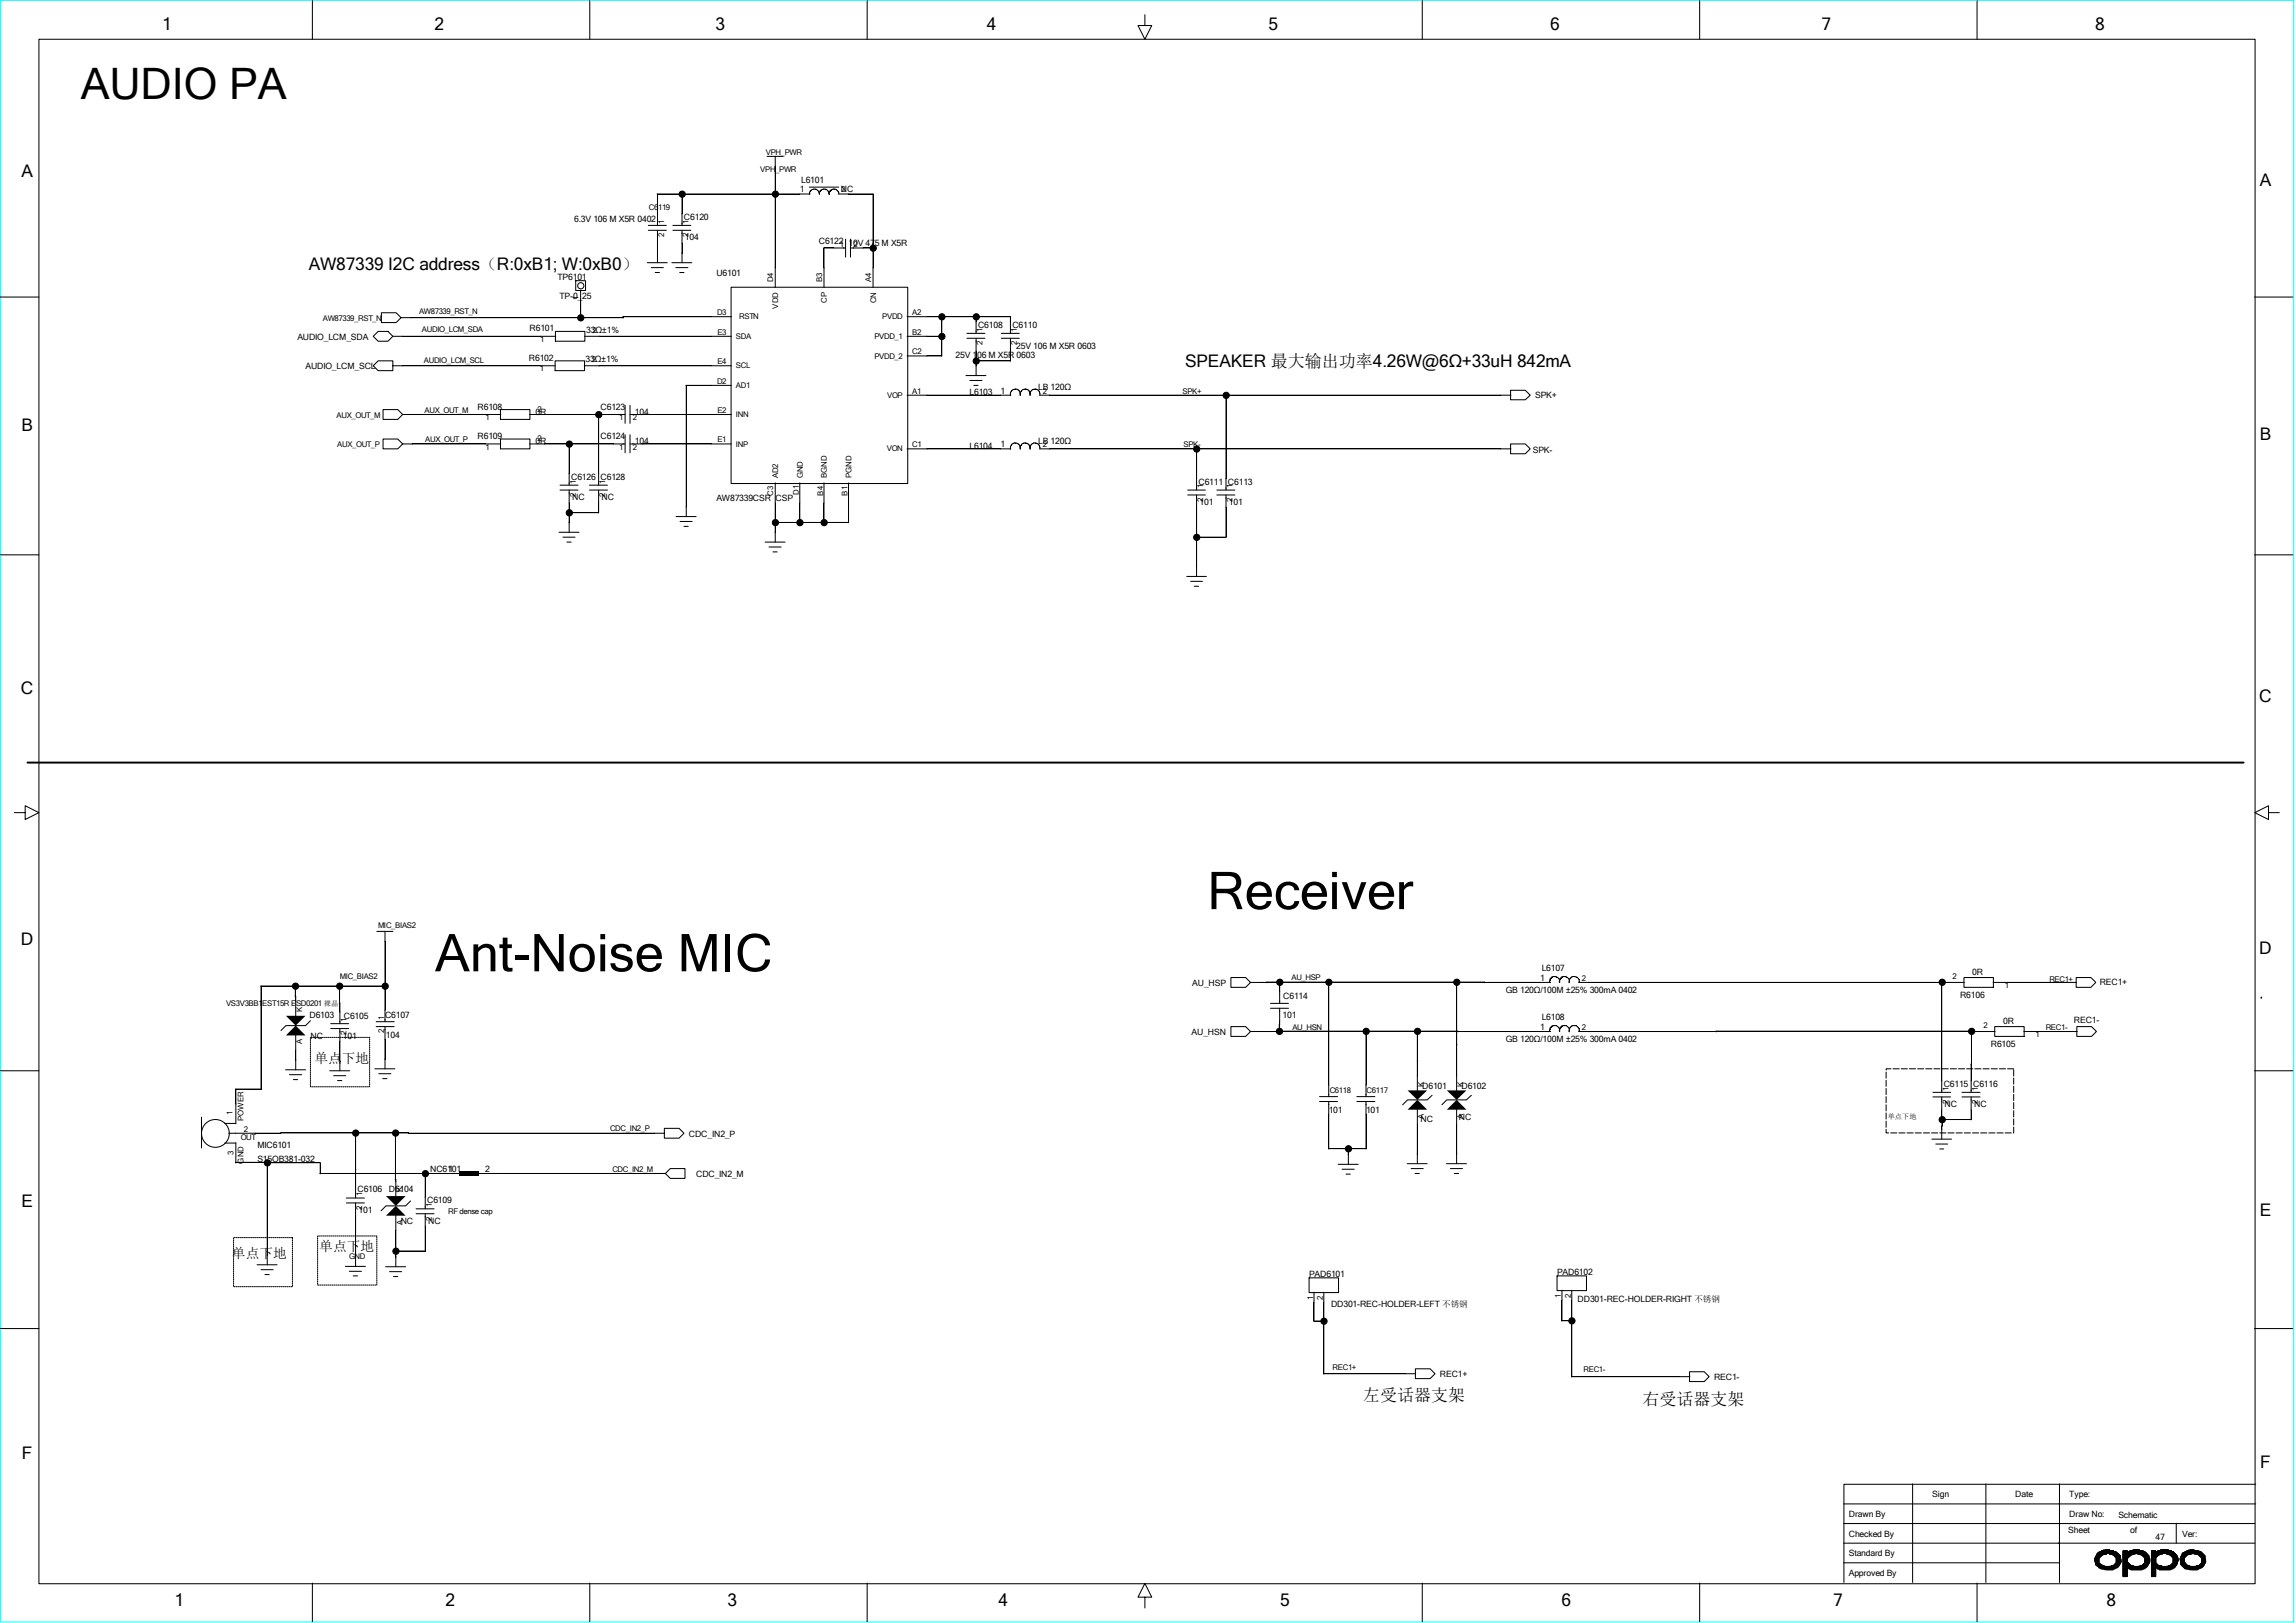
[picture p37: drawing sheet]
<svg xmlns="http://www.w3.org/2000/svg" width="297mm" height="210mm" viewBox="0 0 297 210" stroke-linecap="round" stroke-linejoin="round" font-family="sans-serif">
<defs><g id="words">
<g font-size="6.7">
<text x="156.3" y="117.6">Receiver</text>
<text x="56.3" y="125.7">Ant-Noise MIC</text>
</g>
<text font-size="5.6" x="10.5" y="12.8">AUDIO PA</text>
<g font-size="2.2">
<text x="21" y="3.9">1</text>
<text x="56.2" y="3.9">2</text>
<text x="92.6" y="3.9">3</text>
<text x="127.7" y="3.9">4</text>
<text x="164.2" y="3.9">5</text>
<text x="200.6" y="3.9">6</text>
<text x="235.8" y="3.9">7</text>
<text x="271.1" y="3.9">8</text>
<text x="2.8" y="22.9">A</text>
<text x="292.5" y="24.1">A</text>
<text x="40" y="34.9">AW87339 I2C address（R:0xB1; W:0xB0）</text>
<text x="153.4" y="47.5">SPEAKER 最大输出功率4.26W@6Ω+33uH 842mA</text>
<text x="2.8" y="55.8">B</text>
<text x="292.5" y="57">B</text>
<text x="2.7" y="89.7">C</text>
<text x="292.4" y="90.8">C</text>
<text x="2.7" y="122.3">D</text>
<text x="292.4" y="123.5">D</text>
<text x="2.8" y="156.2">E</text>
<text x="292.5" y="157.4">E</text>
<text x="176.4" y="181.3">左受话器支架</text>
<text x="212.6" y="181.9">右受话器支架</text>
<text x="2.8" y="188.8">F</text>
<text x="292.5" y="189.9">F</text>
<text x="22.6" y="207.9">1</text>
<text x="57.7" y="207.9">2</text>
<text x="94.1" y="207.9">3</text>
<text x="129.2" y="207.9">4</text>
<text x="165.7" y="207.9">5</text>
<text x="202.1" y="207.9">6</text>
<text x="237.2" y="207.9">7</text>
<text x="272.6" y="207.9">8</text>
</g>
<g font-size="1.8">
<text x="40.7" y="137.5">单点下地</text>
<text x="41.3" y="161.9">单点下地</text>
<text x="30" y="162.8">单点下地</text>
</g>
<g font-size="1.1">
<text x="103.7" y="23.7">L6101</text>
<text x="74.3" y="28.7">6.3V 106 M X5R 0402</text>
<text x="88.5" y="28.4">C6120</text>
<text x="103.5" y="24.9">1</text>
<text x="108.8" y="24.9">NC</text>
<text x="88.6" y="31.1">104</text>
<text x="92.7" y="35.7">U6101</text>
<text x="106" y="31.6">C6122</text>
<text x="109.8" y="31.9">10V 475 M X5R</text>
<text x="72.1" y="36.2">TP6101</text>
<text x="72.4" y="38.7">TP-0_25</text>
<text x="38.5" y="43.9">AUDIO_LCM_SDA</text>
<text x="39.5" y="47.8">AUDIO_LCM_SCL</text>
<text x="68.5" y="46.7">R6102</text>
<text x="68.5" y="42.8">R6101</text>
<text x="75.8" y="46.9">33Ω±1%</text>
<text x="75.9" y="43.1">33Ω±1%</text>
<text x="123.7" y="46.3">25V 106 M X5R 0603</text>
<text x="126.6" y="42.4">C6108</text>
<text x="131" y="42.4">C6110</text>
<text x="131.5" y="45.1">25V 106 M X5R 0603</text>
<text x="61.8" y="53">R6108</text>
<text x="69.3" y="53.6">0R</text>
<text x="77.7" y="53">C6123</text>
<text x="82.2" y="53.7">104</text>
<text x="125.5" y="51.1">L6103</text>
<text x="129.5" y="50.9">1</text>
<text x="134.4" y="50.5">LB 120Ω</text>
<text x="198.7" y="51.6">SPK+</text>
<text x="61.8" y="56.8">R6109</text>
<text x="69.3" y="57.4">0R</text>
<text x="77.7" y="56.9">C6124</text>
<text x="82.2" y="57.5">104</text>
<text x="125.5" y="58.1">L6104</text>
<text x="129.5" y="57.9">1</text>
<text x="134.4" y="57.5">LB 120Ω</text>
<text x="198.4" y="58.6">SPK-</text>
<text x="73.9" y="62.1">C6126 C6128</text>
<text x="74" y="64.7">NC</text>
<text x="77.9" y="64.7">NC</text>
<text x="92.7" y="64.9">AW87339CSR CSP</text>
<text x="155.1" y="62.7">C6111 C6113</text>
<text x="155.2" y="65.4">101</text>
<text x="159" y="65.4">101</text>
<text x="199.5" y="125.7">L6107</text>
<text x="40" y="131.7">D6103</text>
<text x="44.5" y="131.9">C6105</text>
<text x="49.8" y="131.7">C6107</text>
<text x="154.3" y="127.6">AU_HSP</text>
<text x="166" y="131.8">101</text>
<text x="166.1" y="129.3">C6114</text>
<text x="194.9" y="128.5">GB 120Ω/100M ±25% 300mA 0402</text>
<text x="199.3" y="126.9">1</text>
<text x="253.7" y="129.1">R6106</text>
<text x="255.2" y="126.2">0R</text>
<text x="271.7" y="127.4">REC1+</text>
<text x="40.2" y="134.4">NC</text>
<text x="44.4" y="134.4">101</text>
<text x="50" y="134.3">104</text>
<text x="154.2" y="133.9">AU_HSN</text>
<text x="194.9" y="134.9">GB 120Ω/100M ±25% 300mA 0402</text>
<text x="199.3" y="133.3">1</text>
<text x="199.5" y="132">L6108</text>
<text x="257.6" y="135.5">R6105</text>
<text x="259.2" y="132.5">0R</text>
<text x="268.4" y="132.4">REC1-</text>
<text x="172" y="144">101</text>
<text x="176.8" y="144">101</text>
<text x="184.1" y="140.9">D6101</text>
<text x="189.1" y="140.9">D6102</text>
<text x="251.5" y="140.6">C6115 C6116</text>
<text x="251.7" y="143.3">NC</text>
<text x="255.5" y="143.3">NC</text>
<text x="33.3" y="148.6">MIC6101</text>
<text x="89.2" y="147.1">CDC_IN2_P</text>
<text x="183.9" y="145.2">NC</text>
<text x="188.8" y="145">NC</text>
<text x="33.3" y="150.3">S15OB381-032</text>
<text x="46.3" y="154.3">C6106</text>
<text x="50.3" y="154.3">D6104</text>
<text x="55.3" y="155.7">C6109</text>
<text x="55.7" y="151.6">NC6101</text>
<text x="58" y="151.6">1</text>
<text x="62.8" y="151.6">2</text>
<text x="90.1" y="152.3">CDC_IN2_M</text>
<text x="46.4" y="157">101</text>
<text x="51.9" y="158.4">NC</text>
<text x="55.4" y="158.4">NC</text>
<text x="169.4" y="165.2">PAD6101</text>
<text x="201.5" y="164.9">PAD6102</text>
<text x="172.3" y="169.2">DD301-REC-HOLDER-LEFT 不锈钢</text>
<text x="204.2" y="168.5">DD301-REC-HOLDER-RIGHT 不锈钢</text>
<text x="186.4" y="178.2">REC1+</text>
<text x="221.8" y="178.6">REC1-</text>
<text x="239.3" y="196.3">Drawn By</text>
<text x="250.1" y="193.8">Sign</text>
<text x="260.8" y="193.8">Date</text>
<text x="267.8" y="196.3">Draw No:</text>
<text x="267.8" y="193.8">Type:</text>
<text x="274.2" y="196.4">Schematic</text>
<text x="239.3" y="198.8">Checked By</text>
<text x="239.3" y="201.4">Standard By</text>
<text x="239.3" y="203.9">Approved By</text>
<text x="267.7" y="198.3">Sheet</text>
<text x="275.7" y="198.3">of</text>
<text x="279" y="199.2">47</text>
<text x="282.4" y="198.8">Ver:</text>
</g>
<g font-size="1">
<text x="98.4" y="22.2">VPH_PWR</text>
<text x="99.1" y="20">VPH_PWR</text>
<text x="84" y="27.2">C6119</text>
<text x="85.9" y="29" transform="rotate(-90 85.9 29)">1</text>
<text x="89.1" y="29" transform="rotate(-90 89.1 29)">1</text>
<text x="108.9" y="24.9">2</text>
<text x="85.9" y="30.7" transform="rotate(-90 85.9 30.7)">2</text>
<text x="89.1" y="30.7" transform="rotate(-90 89.1 30.7)">2</text>
<text x="108.7" y="32">1</text>
<text x="110.4" y="32">2</text>
<text x="41.8" y="41.5">AW87339_RST_N</text>
<text x="54.2" y="40.7">AW87339_RST_N</text>
<text x="74.9" y="38.9" transform="rotate(-90 74.9 38.9)">1</text>
<text x="92.8" y="40.8">D3</text>
<text x="95.7" y="41.3">RSTN</text>
<text x="100.1" y="36.5" transform="rotate(-90 100.1 36.5)">D4</text>
<text x="100.7" y="39.9" transform="rotate(-90 100.7 39.9)">VDD</text>
<text x="106.4" y="36.5" transform="rotate(-90 106.4 36.5)">B3</text>
<text x="107" y="39.2" transform="rotate(-90 107 39.2)">CP</text>
<text x="112.7" y="36.5" transform="rotate(-90 112.7 36.5)">A4</text>
<text x="113.4" y="39.2" transform="rotate(-90 113.4 39.2)">CN</text>
<text x="114.2" y="41.3">PVDD</text>
<text x="118.1" y="40.8">A2</text>
<text x="54.6" y="42.9">AUDIO_LCM_SDA</text>
<text x="54.9" y="47">AUDIO_LCM_SCL</text>
<text x="69.9" y="44.2">1</text>
<text x="76.6" y="46.9">2</text>
<text x="76.7" y="43.1">2</text>
<text x="92.8" y="43.3">E3</text>
<text x="92.8" y="47.1">E4</text>
<text x="95.2" y="43.9">SDA</text>
<text x="95.2" y="47.7">SCL</text>
<text x="113.2" y="43.9">PVDD_1</text>
<text x="113.2" y="46.4">PVDD_2</text>
<text x="118.1" y="43.3">B2</text>
<text x="118.1" y="45.8">C2</text>
<text x="127.2" y="44.7" transform="rotate(-90 127.2 44.7)">2</text>
<text x="127.2" y="42.9" transform="rotate(-90 127.2 42.9)">1</text>
<text x="131.6" y="44.7" transform="rotate(-90 131.6 44.7)">2</text>
<text x="131.6" y="42.9" transform="rotate(-90 131.6 42.9)">1</text>
<text x="54.9" y="53.4">AUX_OUT_M</text>
<text x="69.6" y="53.3">2</text>
<text x="69.8" y="48">1</text>
<text x="92.8" y="49.7">D2</text>
<text x="92.8" y="53.4">E2</text>
<text x="95.2" y="54">INN</text>
<text x="95.2" y="50.2">AD1</text>
<text x="114.8" y="51.5">VOP</text>
<text x="118.1" y="50.9">A1</text>
<text x="135" y="50.9">2</text>
<text x="153" y="50.9">SPK+</text>
<text x="43.6" y="54.1">AUX_OUT_M</text>
<text x="43.6" y="57.9">AUX_OUT_P</text>
<text x="55" y="57.2">AUX_OUT_P</text>
<text x="62.8" y="58.2">1</text>
<text x="62.8" y="54.4">1</text>
<text x="69.6" y="57.1">2</text>
<text x="80.1" y="54.4">1</text>
<text x="80.1" y="58.2">1</text>
<text x="81.9" y="54.4">2</text>
<text x="81.9" y="58.2">2</text>
<text x="92.8" y="57.2">E1</text>
<text x="95.2" y="57.8">INP</text>
<text x="114.8" y="58.4">VON</text>
<text x="118.1" y="57.9">C1</text>
<text x="135" y="57.9">2</text>
<text x="153.2" y="57.9">SPK-</text>
<text x="74.5" y="64.3" transform="rotate(-90 74.5 64.3)">2</text>
<text x="74.5" y="62.6" transform="rotate(-90 74.5 62.6)">1</text>
<text x="78.3" y="64.3" transform="rotate(-90 78.3 64.3)">2</text>
<text x="78.3" y="62.6" transform="rotate(-90 78.3 62.6)">1</text>
<text x="100.1" y="64.2" transform="rotate(-90 100.1 64.2)">C3</text>
<text x="100.7" y="61.9" transform="rotate(-90 100.7 61.9)">AD2</text>
<text x="103.4" y="64.1" transform="rotate(-90 103.4 64.1)">D1</text>
<text x="103.9" y="61.9" transform="rotate(-90 103.9 61.9)">GND</text>
<text x="106.5" y="64.1" transform="rotate(-90 106.5 64.1)">B4</text>
<text x="107" y="61.9" transform="rotate(-90 107 61.9)">BGND</text>
<text x="109.7" y="64.1" transform="rotate(-90 109.7 64.1)">B1</text>
<text x="110.2" y="61.9" transform="rotate(-90 110.2 61.9)">PGND</text>
<text x="155.7" y="64.9" transform="rotate(-90 155.7 64.9)">2</text>
<text x="155.7" y="63.2" transform="rotate(-90 155.7 63.2)">1</text>
<text x="159.5" y="64.9" transform="rotate(-90 159.5 64.9)">2</text>
<text x="159.5" y="63.2" transform="rotate(-90 159.5 63.2)">1</text>
<text x="48.9" y="120.1">MIC_BIAS2</text>
<text x="29.3" y="130.2">VS3V3BB1EST15R ESD0201 裸晶</text>
<text x="39.1" y="131" transform="rotate(-90 39.1 131)">K</text>
<text x="44" y="126.7">MIC_BIAS2</text>
<text x="49.7" y="132" transform="rotate(-90 49.7 132)">1</text>
<text x="167.1" y="126.8">AU_HSP</text>
<text x="204.7" y="126.9">2</text>
<text x="252.7" y="126.7">2</text>
<text x="259.5" y="127.8">1</text>
<text x="265.2" y="127">REC1+</text>
<text x="39.1" y="135.1" transform="rotate(-90 39.1 135.1)">A</text>
<text x="44.8" y="134" transform="rotate(-90 44.8 134)">2</text>
<text x="44.8" y="132.2" transform="rotate(-90 44.8 132.2)">1</text>
<text x="49.7" y="133.7" transform="rotate(-90 49.7 133.7)">2</text>
<text x="167.3" y="133.3">AU_HSN</text>
<text x="204.7" y="133.3">2</text>
<text x="256.7" y="133.1">2</text>
<text x="263.4" y="134.2">1</text>
<text x="264.8" y="133.3">REC1-</text>
<text x="172.1" y="141.4">C6118</text>
<text x="176.9" y="141.4">C6117</text>
<text x="184.3" y="140.6" transform="rotate(-90 184.3 140.6)">K</text>
<text x="189.4" y="140.6" transform="rotate(-90 189.4 140.6)">K</text>
<text x="252.2" y="142.8" transform="rotate(-90 252.2 142.8)">2</text>
<text x="252.2" y="141.1" transform="rotate(-90 252.2 141.1)">1</text>
<text x="255.9" y="142.8" transform="rotate(-90 255.9 142.8)">2</text>
<text x="255.9" y="141.1" transform="rotate(-90 255.9 141.1)">1</text>
<text x="30.1" y="144.2" transform="rotate(-90 30.1 144.2)">1</text>
<text x="30.2" y="149.5" transform="rotate(-90 30.2 149.5)">3</text>
<text x="31.2" y="147.5">OUT</text>
<text x="31.5" y="145.1" transform="rotate(-90 31.5 145.1)">POWER</text>
<text x="31.5" y="146.4">2</text>
<text x="79" y="146.3">CDC_IN2_P</text>
<text x="184.3" y="144.7" transform="rotate(-90 184.3 144.7)">A</text>
<text x="189.4" y="144.7" transform="rotate(-90 189.4 144.7)">A</text>
<text x="31.5" y="150.6" transform="rotate(-90 31.5 150.6)">GND</text>
<text x="46.9" y="154.8" transform="rotate(-90 46.9 154.8)">1</text>
<text x="52.1" y="154.3" transform="rotate(-90 52.1 154.3)">K</text>
<text x="79.2" y="151.6">CDC_IN2_M</text>
<text x="46.9" y="156.5" transform="rotate(-90 46.9 156.5)">2</text>
<text x="52.1" y="158.5" transform="rotate(-90 52.1 158.5)">A</text>
<text x="55.9" y="157.9" transform="rotate(-90 55.9 157.9)">2</text>
<text x="55.9" y="156.2" transform="rotate(-90 55.9 156.2)">1</text>
<text x="58" y="157.1">RF dense cap</text>
<text x="45.2" y="162.9">GND</text>
<text x="169.9" y="168.3" transform="rotate(-90 169.9 168.3)">1</text>
<text x="171.2" y="168.3" transform="rotate(-90 171.2 168.3)">2</text>
<text x="202" y="168" transform="rotate(-90 202 168)">1</text>
<text x="203.3" y="168" transform="rotate(-90 203.3 168)">2</text>
<text x="172.5" y="177.3">REC1+</text>
<text x="204.9" y="177.5">REC1-</text>
</g>
<text font-size=".9" x="244.3" y="144.7">单点下地</text>
</g></defs>
<path d="M.1 0h296.7v209.9h-296.7z" fill="none" stroke="#0ff" stroke-width=".13"/>
<path d="M3.6 98.7h286.8" fill="none" stroke="#000" stroke-width=".25"/>
<g fill="none" stroke="#000" stroke-width=".13">
<path d="M5 5.1h286.8v199.8h-286.8zM40.4 .1v5M76.3 .1v5M112.2 .1v5M148.2 1.9v1.4h.9l-.9 1.8-.9-1.8h.9M184.1 .1v5M220 .1v5M255.9 .1v5M0 38.4h5M74.5 36.3h1.3v1.3h-1.3zM75.1 37.5v3.6M83.8 34h2.6"/>
<path d="M83.9 29.8h2.3M83.9 29.2h2.3M84.3 34.6h1.6M84.8 35.3h.5M85 25.1h19.8M85.1 25.1v4.1M85.1 29.8v4.2M87 34h2.5M87.1 29.8h2.3M87.1 29.2h2.3M87.5 34.6h1.5M88 35.3h.5"/>
<path d="M88.3 25.1v4.1M88.3 29.8v4.2M94.6 37.2h22.9v25.4h-22.9zM99.3 20.2h2M100.3 20.2v17M104.7 24.2h3.8M105.3 24.5a.66 .66 0 0 1 .7 .6M105.3 24.5a.58 .58 0 0 0-.5 .6M106.6 24.5a.61 .61 0 0 1 .7 .4M106.6 32.1h2.8M106.6 24.5a.58 .58 0 0 0-.6 .6M106.6 32.1v5.1"/>
<path d="M107.3 24.9v.2M107.8 24.5h.4l.3 .4M107.9 24.5a.58 .58 0 0 0-.6 .6M108.5 25.1h4.5v12.1M108.5 24.9v.2M109.4 30.9v2.4M110.1 32.1h2.9M110.1 30.9v2.4M291.8 38.4h5M48.3 43.5l.6-.6h1.3l.6 .6-.6 .7h-1.3zM48.3 47.3l.6-.6h1.9v1.3h-1.9zM49.4 40.5h1.9l.6 .6-.6 .6h-1.9z"/>
<path d="M49.6 53h1.9l.6 .6-.6 .7h-1.9zM49.6 56.8h1.9l.6 .6-.6 .7h-1.9zM50.8 43.5h21.1M50.8 47.3h21.1M51.9 41.1h28.7M52.1 53.6h12.7M52.1 57.4h12.7M64.8 56.8h3.8v1.3h-3.8zM64.8 53h3.8v1.3h-3.8zM68.5 53.6h12.4M68.5 57.4h12.4M71.8 46.7h3.8v1.3h-3.8z"/>
<path d="M71.9 42.9h3.8v1.3h-3.8zM73.7 57.4v5.4M75.6 47.3h19.1M75.6 43.5h19.1M77.5 53.6v9.2M80.6 41h14.1M80.6 41v.1M80.9 52.5v2.3M80.9 56.3v2.3M81.5 53.6h13.2M81.5 57.4h13.2M81.5 52.5v2.3"/>
<path d="M81.5 56.3v2.3M88.8 49.9h5.9M88.8 49.9v16.9M117.4 43.5h4.5M117.4 51.1h13.4M117.4 58.1h13.4M117.4 41h13.4v2.1M117.4 46.1h4.5M121.9 41v5.1M125 48.6h2.6M125.1 43.8h2.4M125.1 43.1h2.4"/>
<path d="M125.5 49.2h1.6M126 49.9h.6M126.3 46.7h4.5M126.3 41v2.1M126.3 43.8v4.8M129.6 43.8h2.3M129.6 43.1h2.3M130.8 43.8v2.9M131.2 57.3h.2a.64 .64 0 0 1 .6 .6M131.3 57.3l-.4 .2-.1 .3v.3M132 50.9a.65 .65 0 0 0-.7-.6 .65 .65 0 0 0-.5 .9M132.5 57.3h.2a.64 .64 0 0 1 .6 .6"/>
<path d="M132.5 57.3l-.3 .2-.2 .3v.3M133.3 50.9a.65 .65 0 0 0-.8-.6 .65 .65 0 0 0-.5 .9M133.8 57.3h.2a.64 .64 0 0 1 .6 .6M133.8 57.3l-.3 .2-.2 .3v.3M134.5 51.1h61M134.5 58.1h61M134.6 50.9a.65 .65 0 0 0-.8-.6 .65 .65 0 0 0-.5 .9M134.6 50.9v.2M134.6 57.9v.2M154.9 58.1v5.3M158.7 51.1v12.3M195.5 50.5h1.9l.6 .6-.6 .6h-1.9z"/>
<path d="M195.5 57.4h1.9l.6 .7-.6 .6h-1.9zM0 71.8h5M72.3 68.9h2.6M72.5 63.4h2.3M72.5 62.8h2.3M72.9 69.5h1.5M73.4 70.1h.5M73.6 66.3h3.9M73.7 63.4v5.5M76.3 63.4h2.3M76.3 62.8h2.3M77.5 63.4v3"/>
<path d="M87.5 66.8h2.6M88 67.5h1.6M88.5 68.1h.6M99 70.1h2.6M99.5 70.8h1.6M100 71.4h.6M100.3 67.6h9.5M100.3 62.5v7.6M103.5 62.5v5.1M106.6 62.5v5.1M109.8 62.5v5.1M153.6 74.6h2.5"/>
<path d="M153.7 64.1h2.3M153.7 63.4h2.3M154.1 75.2h1.5M154.6 75.9h.5M154.8 69.5h3.9M154.9 64.1v10.5M157.5 64.1h2.3M157.5 63.4h2.3M158.7 64.1v5.5M291.8 71.8h5M1.9 105.2h1.4v-.9l1.7 .9-1.7 .8v-.8M293.6 105.2v-.9l-1.8 .9 1.8 .8v-.8h1.4"/>
<path d="M0 138.6h5M33.7 127.6h16.1M33.8 127.6v13.4M37 138.4h2.5M37.5 139.1h1.5M38 139.7h.5M38.2 128.9h.1v2.6M38.2 127.6v1.3M38.3 133.9v4.5M40.2 134.2h7.6v6.4h-7.6zM40.2 132.1l-.7 .6h-2.5l-.6 .6M42.7 138.6h2.6"/>
<path d="M42.8 133.1h2.3M42.8 132.5h2.3M43.2 139.2h1.5M43.7 139.8h.5M43.9 129.8h.1v2.7M43.9 127.6v2.2M44 133.1v5.5M48.5 138.3h2.6M48.7 132.8h2.3M48.7 132.2h2.3M48.8 120.5h2M49 138.9h1.6"/>
<path d="M49.5 139.6h.6M49.8 120.5v11.7M49.8 132.8v5.5M159.3 126.5h1.9l.6 .6-.6 .7h-1.9zM159.3 132.8h1.9l.6 .7-.6 .6h-1.9zM161.8 127.1h2.2M161.8 133.5h3.8M163.9 127.1h28.2v.1M164 127.1v.1M164.4 130.5h2.4M164.4 129.8h2.4M165.5 132.6h.1"/>
<path d="M165.6 133.4h23.1v.1M165.6 132.6v.9M165.6 127.1v2.7M165.6 130.5v2.2M172 127.1v14.8M176.8 133.4v8.5M183.4 133.4v7.7M188.5 127.1v14M188.6 133.5h12M192.1 127.1h8.5M201 126.4a.68 .68 0 0 1 .8 .6M201 132.7a.72 .72 0 0 1 .8 .4v.2"/>
<path d="M201 126.4a.63 .63 0 0 0-.5 .6l.1 .1M201 132.7l-.4 .3v.5M202.3 126.4a.64 .64 0 0 1 .8 .7M202.3 132.7a.72 .72 0 0 1 .8 .4v.4M202.3 126.4a.63 .63 0 0 0-.5 .6v.1v-.2M202.3 132.7l-.4 .3-.1 .5v-.3M203.5 126.4a.64 .64 0 0 1 .8 .7M203.5 132.7a.72 .72 0 0 1 .8 .4v.4M203.6 126.4a.67 .67 0 0 0-.5 .8M203.6 132.7a.67 .67 0 0 0-.5 .8M204.3 127.1h47M204.3 133.5h17.8"/>
<path d="M222.1 133.4h33.4v.1M222.1 133.4v.1M251.2 127.1h.4v.1M251.3 127.1v14.3M251.3 127.1v.1M251.6 127.1h2.6M254.2 126.5h3.8v1.3h-3.8zM255.1 137.7h.1M255.1 137.7v3.7M255.1 133.4v4.4M255.4 133.5h2.8M257.9 127.1h10.8"/>
<path d="M258.1 132.8h3.9v1.3h-3.9zM261.9 133.5h6.9M268.7 126.5h1.9l.6 .6-.6 .7h-1.9zM268.8 132.8h1.9l.6 .7-.6 .6h-1.9zM291.8 138.6h5M292.6 129h.1v.2h-.1zM26.1 144.6v3.9M29.1 145.4h1.4M29.1 147.9h1.4M29.6 146.6h6.7M30.5 150.4h3.8v.1M30.5 140.9h3.3"/>
<path d="M30.5 140.9v4.5M30.5 147.9v2.6M34.2 150.5h7.2v1.4M34.6 150.5v13.2M36.3 146.6h16.6v.1M36.3 146.6v.1M41.1 159.9h7.7v6.4h-7.7zM41.4 151.8h18.1M44.8 155.7h2.4M44.8 155h2.4M46 146.6v8.4M46 155.7v8.2"/>
<path d="M51.1 152.6h.1v2.2M51.2 146.6v6.1M51.2 157.3v6.6M52.8 146.6h33.2M53.1 155.4l-.6 .6h-2.5l-.7 .7M53.8 157.1h2.4M53.8 156.4h2.4M55 151.8v4.6M55 157.1v4.8M61.9 151.8h24.2M86 146h1.9l.6 .6-.6 .7h-1.9zM86.1 151.8l.6-.6h1.9v1.3h-1.9z"/>
<path d="M170.8 142.5h2.3M170.8 141.9h2.3M171.9 148.6h4.9M172 142.5v6.2M173.2 150.7h2.6M173.7 151.3h1.6M174.2 151.9h.6M174.5 148.6v2.1M175.6 142.5h2.3M175.6 141.9h2.3M176.8 142.5v6.2M182.1 150.6h2.6"/>
<path d="M182.6 151.2h1.6M183.1 151.8h.6M183.4 143.6v7M185.3 141.7l-.6 .6h-2.5l-.7 .7M187.2 150.6h2.6M187.7 151.2h1.6M188.2 151.8h.6M188.5 143.6v7M190.4 141.7l-.6 .6h-2.6l-.6 .7M250 147.4h2.6M250.1 141.9h2.3M250.1 141.4h2.3"/>
<path d="M250.5 148h1.6M251 148.7h.5M251.2 145.7h.1M251.2 144.9h3.9M251.3 141.9v3M251.3 145.7v1.7M251.3 144.9v.9M253.9 141.9h2.3M253.9 141.4h2.3M255.1 141.9v3M0 171.9h5M30.2 160.1h7.6v6.4h-7.6z"/>
<path d="M33.3 163.7h2.6M33.8 164.3h1.5M34.3 164.9h.5M44.7 163.9h2.6M45.2 164.5h1.6M45.7 165.1h.6M49.9 163.9h2.6M50.4 164.5h1.6M50.9 165.2h.6M51.2 161.9h3.8M169.4 165.4h3.8v1.9h-3.8zM170 170.9h1.3"/>
<path d="M170.1 167.2v3.8M171.3 177.8h11.9M171.3 167.2v10.6M183.2 177.1h1.9l.6 .7-.6 .6h-1.9zM201.5 165.1h3.8v1.9h-3.8zM202.1 170.9h1.3M202.1 167v3.9M203.4 178.1h15.3M203.4 167v11.2M218.7 177.5h1.9l.6 .6-.6 .7h-1.9zM291.8 171.9h5M238.6 194.6h53.3"/>
<path d="M238.6 199.7h53.2M238.6 197.1h53.2M247.5 192v12.8M257 192v12.8M266.5 192v12.8M281.6 197.1v2.6M291.9 192.1h-53.3v12.7M40.4 204.9v4.9M76.3 204.9v4.9M112.2 204.9v4.9M148.2 206.7h.9l-.9-1.8-.9 1.8h.9v1.4M184.1 204.9v4.9"/>
<path d="M220 204.9v4.9M238.6 202.2h27.9M255.9 204.9v4.9M271.1 201.6h.6M271.1 201.7h.5M271.1 201.8h.5M271.1 202h.5M271.1 202.1h.5M271.2 202.2h.4M271.2 201.3h.8M271.2 202.4h.7M271.2 202.5h.8"/>
<path d="M271.2 201.5v1M271.2 201.4v.8M271.3 202.6h.8M271.4 201.2v1.4h.6v.4v-.6M271.4 201.2v1.3M271.4 201h2.5M271.5 201v1.6v-1.5v.1M271.5 202.2v.4h.7M271.5 201a2.22 2.22 0 0 1 2.9 .3l.1 .8a1.54 1.54 0 0 1-1.7 1l-.9-.1-.7-.5-.1-.8zM271.6 201.6l.5-.4 .7-.2 .7 .2 .4 .4v.6l-.4 .4-.7 .1-.7-.1-.5-.4zM271.6 200.9v1.8M271.6 200.8h2.2"/>
<path d="M271.7 200.8v.7M271.7 202.3v.6M271.9 202.5v.5h1.9M271.9 200.8v.7h-.7M272 200.7v.5M272 200.7h1.4M272.1 200.7v.5h-.8M272.1 202.6v.4M272.2 200.7v.4M272.2 202.6v.4M272.2 200.6h.8M272.4 200.7v.4"/>
<path d="M272.4 202.7v.4M272.5 203.1h1M272.5 200.5v.6M272.5 202.7v.4M272.6 200.5v.6h-1.3M272.6 202.7v.4M272.8 200.5v.5M272.8 202.7v.4M272.9 200.5v.5M272.9 202.7v.4M273 200.5v.6h1.2M273 202.7v.4"/>
<path d="M273.1 200.7v.4M273.1 202.7v.4M273.3 200.7v.4M273.3 202.6v.5M273.3 202.6h1M273.4 200.7v.4M273.4 202.6v.5M273.4 201.2h.9M273.5 202.6v.4v-.4M273.5 200.7v.5M273.6 201.3h.8M273.6 200.8v.5"/>
<path d="M273.6 202.4v.6h-1.5M273.7 201.5h.7M273.8 200.8v.7M273.8 202.3v.6M273.9 202.2h.5M273.9 201.6h.5M273.9 201.7h.5M273.9 201.8h.6M273.9 202h.6M273.9 202.1h.6M273.9 200.8v.8M273.9 202.2v.7"/>
<path d="M274 200.9v2h-2.4M274.2 201v1.7h-2.6M274.3 201.2v1.3h-.7M274.4 201.3v1.1h-.7M274.7 202.2h.7M274.7 201h3M274.7 201.2h1.2M274.7 201.6h.6M274.7 201.7h.6M274.7 201.8h.6M274.7 202h.6M274.7 202.1h.6"/>
<path d="M274.7 202.4h.8M274.7 202.5h1M274.7 202.6h1.1M274.7 203h.6M274.7 203.1h.6M274.7 200.8h2.9M274.7 200.7h.6M274.7 203.2h.6M274.7 203.4h.6M274.7 203.5h.6M274.7 203.6h.6M274.7 203.8h.6"/>
<path d="M274.7 203.9h.6M274.8 200.7h.5v.3v-.2l.9-.2h.6l.3 .1a1.21 1.21 0 0 1 1 .9 1.21 1.21 0 0 1-.4 1.3 2.25 2.25 0 0 1-1.4 .2 .83 .83 0 0 1-.9-.2h-.1v1.1h-.5zM274.8 200.7v3.3M274.9 200.7v3.3M275 200.7v3.3M275.2 200.7v3.3M275.3 200.7v3.3h-.6M275.3 201.6l.5-.4 .6-.2 .8 .2 .4 .4v.6l-.4 .4-.8 .1-.6-.1-.5-.4zM275.4 200.8v.8M275.4 202.2v.7M275.5 203h2.1M275.5 200.8v.7h-.8"/>
<path d="M275.5 202.3v.7M275.6 200.7h1.7M275.7 200.7v.6h-1M275.7 202.4v.6M275.8 200.7v.5M275.8 202.6v.5M275.9 200.7v.4M275.9 202.6v.5M276.1 200.5v.6M276.1 202.6v.5M276.1 200.6h.7M276.2 200.5v.6h-1.5"/>
<path d="M276.2 202.7v.4M276.3 200.5v.6M276.3 202.7v.4M276.4 200.5v.5M276.4 202.7v.4M276.6 200.5v.6M276.6 202.7v.4M276.6 201.1h1.2M276.7 200.5v.6M276.7 202.7v.4M276.8 200.5v.6M276.8 202.7v.4"/>
<path d="M276.9 200.7v.4M276.9 202.6v.5M277 201.2h1M277 202.6h.8M277.1 200.7v.4M277.1 202.6v.5M277.2 200.7v.5M277.2 202.6v.5h-1.4M277.3 201.3h.8M277.3 202.5h.7M277.3 200.7v.6M277.3 202.4v.6"/>
<path d="M277.4 201.5h.7M277.5 200.8v.7M277.5 202.3v.7M277.5 202.2h.7M277.5 201.6h.6M277.5 201.7h.7M277.5 201.8h.7M277.5 202.1h.7M277.6 200.8v.8M277.6 202.2v.7M277.7 200.9v2h-3M277.8 201v1.7h-3.1"/>
<path d="M278 201.2v1.4M278.1 201.3v1.1h-.7M278.2 201.8v.2h-.7M278.4 202.2h.6M278.4 201h3M278.4 201.2h1.1M278.4 201.6h.6M278.4 201.7h.6M278.4 201.8h.6M278.4 202h.6M278.4 202.1h.6M278.4 202.4h.7"/>
<path d="M278.4 202.5h.8M278.4 202.6h1.1M278.4 203h.6M278.4 203.1h.6M278.4 200.8h2.9M278.4 200.7h.6M278.4 203.2h.6M278.4 203.4h.6M278.4 203.5h.6M278.4 203.6h.6M278.4 203.8h.6M278.4 203.9h.6"/>
<path d="M278.5 200.7h.5v.3v-.2h.1a2.02 2.02 0 0 1 2.4 .3l.1 .2a.49 .49 0 0 1 .2 .8 1.18 1.18 0 0 1-1.6 1h-.2a.83 .83 0 0 1-.9-.2h-.1v1.1h-.5zM278.5 200.7v3.3M278.6 200.7v3.3M278.7 200.7v3.3M278.8 200.7v3.3M279 200.7v3.3h-.6M279.1 200.8v.7h-.7M279.1 202.3v.6M279.2 203h2.1M279.2 200.7v.6h-.8M279.2 202.4v.6M279.3 200.7h1.7"/>
<path d="M279.4 200.7v.5M279.4 202.6v.4M279.4 201.2l.7-.2 .8 .2 .4 .4v.6l-.4 .4-.8 .1-.7-.1-.4-.4v-.6zM279.5 200.7v.4M279.5 202.6v.5M279.6 200.5v.6M279.6 202.6v.5M279.7 200.5v.6h-1.3M279.7 202.6v.5M279.9 200.5v.6M279.9 202.7v.4M280 200.5v.5"/>
<path d="M280 202.7v.4M280.1 200.5v.5M280.1 202.7v.4M280.2 200.5v.5M280.2 202.7v.4M280.3 201.1h1.2M280.4 200.5v.6M280.4 202.7v.4M280.5 200.5v.6M280.5 202.7v.4M280.6 200.5v.6M280.6 202.6v.5"/>
<path d="M280.7 201.2h.9M280.8 200.7v.4M280.8 202.6v.5M280.8 202.6h.7M280.9 200.7v.5M280.9 202.6v.5h-1.5M281 201.3h.8M281 202.5h.6M281 200.7v.6M281 202.4v.6M281.1 201.5h.7M281.1 200.8v.7"/>
<path d="M281.1 202.3v.7M281.2 202.2h.6M281.2 201.6h.7M281.2 201.7h.7M281.2 201.8h.7M281.2 202h.7M281.2 202.1h.6M281.3 200.8v2.1M281.4 200.9v2h-3M281.5 201v1.7h-3.1M281.6 201.2v1.4M281.8 201.3v1.1h-.7"/>
<path d="M282.1 201.7h.6M282.2 201.8h.5M282.2 202h.5M282.2 202.2h.5M282.2 201.6h.5M282.2 202.4h.6M282.3 201.3v1.2h.7M282.3 202.1h.4M282.4 201.2h.8M282.4 202.6h.8M282.4 201v1.6M282.5 201h2.4"/>
<path d="M282.5 200.9v1.8M282.5 201a2.06 2.06 0 0 1 2.8 .3l.2 .8-.4 .6-.8 .4-1.5-.1-.5-.5-.1-.8zM282.6 202.9h2.4M282.7 200.9v2M282.7 200.8h2.1M282.8 200.8v.7h-.6M282.8 202.2v.8M282.9 200.8v.5h-.5M282.9 202.3v.7M283 200.7h1.3M283 201.2l.8-.2 .8 .2 .3 .4v.6l-.3 .4-.8 .1-.8-.1-.3-.4v-.6zM283 200.7v.5"/>
<path d="M283 202.4v.6M283.2 200.7v.4M283.2 202.6v.4M283.3 200.6h.6M283.3 200.7v.4M283.3 202.6v.5M283.4 200.7v.4M283.4 202.7v.4M283.5 200.5v.6h-1M283.5 202.7v.4M283.7 200.5v.6M283.7 202.7v.4"/>
<path d="M283.8 200.5v.5M283.8 202.7v.4M283.9 200.5v.6M283.9 202.7v.4M284 201.1h1.1M284.1 200.7v.4M284.1 202.7v.4M284.2 200.7v.4M284.2 202.7v.4M284.3 200.7v.4M284.3 202.6v.5M284.4 200.7v.4"/>
<path d="M284.4 202.6v.5h-1M284.5 201.2h.7M284.6 200.7v.5M284.6 202.6v.4h-1.9M284.6 201.3h.7M284.6 202.5h.6M284.7 200.8v.5M284.7 202.4v.6M284.8 201.5h.5M284.8 200.8v.7M284.8 202.3v.6M284.9 202.2h.4"/>
<path d="M284.9 201.6h.4M284.9 201.7h.4M284.9 201.8h.6M284.9 202h.6M284.9 202.1h.6M284.9 200.9v2M285.1 201v1.7h-2.6M285.2 201.2v1.4h-.9M285.3 201.3v1.1h-.5"/>
<circle cx="75.2" cy="37" r=".4"/>
<circle cx="88.3" cy="25.1" r=".4"/>
<circle cx="100.4" cy="25.1" r=".4"/>
<circle cx="113" cy="32.1" r=".4"/>
<circle cx="73.7" cy="57.5" r=".4"/>
<circle cx="75.2" cy="41.1" r=".4"/>
<circle cx="77.5" cy="53.7" r=".4"/>
<circle cx="121.9" cy="41" r=".4"/>
<circle cx="121.9" cy="43.5" r=".4"/>
<circle cx="126.3" cy="46.7" r=".4"/>
<circle cx="126.3" cy="41" r=".4"/>
<circle cx="154.9" cy="58.1" r=".4"/>
<circle cx="158.7" cy="51.2" r=".4"/>
<circle cx="73.7" cy="66.4" r=".4"/>
<circle cx="100.4" cy="67.6" r=".4"/>
<circle cx="103.5" cy="67.6" r=".4"/>
<circle cx="106.7" cy="67.6" r=".4"/>
<circle cx="154.9" cy="69.5" r=".4"/>
<circle cx="38.2" cy="127.6" r=".4"/>
<circle cx="44" cy="127.6" r=".4"/>
<circle cx="49.8" cy="127.6" r=".4"/>
<circle cx="165.6" cy="133.5" r=".4"/>
<circle cx="165.6" cy="127.1" r=".4"/>
<circle cx="172" cy="127.1" r=".4"/>
<circle cx="176.8" cy="133.5" r=".4"/>
<circle cx="183.5" cy="133.5" r=".4"/>
<circle cx="188.5" cy="127.1" r=".4"/>
<circle cx="251.4" cy="127.1" r=".4"/>
<circle cx="255.2" cy="133.5" r=".4"/>
<circle cx="27.9" cy="146.7" r="1.8"/>
<circle cx="34.6" cy="150.5" r=".4"/>
<circle cx="46" cy="146.6" r=".4"/>
<circle cx="51.2" cy="146.6" r=".4"/>
<circle cx="55.1" cy="151.9" r=".4"/>
<circle cx="174.5" cy="148.7" r=".4"/>
<circle cx="251.4" cy="144.9" r=".4"/>
<circle cx="51.2" cy="161.9" r=".4"/>
<circle cx="171.3" cy="171" r=".4"/>
<circle cx="203.4" cy="170.9" r=".4"/>
</g>
<path d="M59.4 151.6h2.6v.5h-2.6z" fill="#000"/>
<g fill="#000">
<path d="M37 131.4h2.5l-1.2 1.3zM37 134l1.3-1.3 1.2 1.3zM50 154.8h2.5l-1.3 1.2zM50 157.3l1.2-1.3 1.3 1.3zM182.2 141.1h2.5l-1.3 1.2zM182.2 143.6l1.2-1.3 1.3 1.3zM187.2 141.1h2.6l-1.3 1.2zM188.5 142.3l1.3 1.3h-2.6z"/>
<path d="M85.1 31.5v1.2z" fill-rule="evenodd"/>
<path d="M88.3 31.5v1.2z" fill-rule="evenodd"/>
<path d="M106.6 32.1h1.3z" fill-rule="evenodd"/>
<path d="M111.7 32.1h1.3z" fill-rule="evenodd"/>
<path d="M77.5 53.6h1.9z" fill-rule="evenodd"/>
<path d="M80.6 41v.1z" fill-rule="evenodd"/>
<path d="M120 41h1.9z" fill-rule="evenodd"/>
<path d="M120 43.5h1.9z" fill-rule="evenodd"/>
<path d="M120 46.1h1.9z" fill-rule="evenodd"/>
<path d="M126.3 46.7v.6z" fill-rule="evenodd"/>
<path d="M126.3 45.4v1.3z" fill-rule="evenodd"/>
<path d="M126.3 41v.6z" fill-rule="evenodd"/>
<path d="M130.8 45.4v1.3z" fill-rule="evenodd"/>
<path d="M130.8 41v.6z" fill-rule="evenodd"/>
<path d="M73.7 66.3v1.3z" fill-rule="evenodd"/>
<path d="M73.7 65.1v1.2z" fill-rule="evenodd"/>
<path d="M77.5 65.1v1.2z" fill-rule="evenodd"/>
<path d="M100.3 67.6v1.3z" fill-rule="evenodd"/>
<path d="M38.2 127.6v1.3z" fill-rule="evenodd"/>
<path d="M38.3 135.9v1.3z" fill-rule="evenodd"/>
<path d="M38.3 128.9v.6z" fill-rule="evenodd"/>
<path d="M44 129.8v1.1z" fill-rule="evenodd"/>
<path d="M163.1 127.1h.9z" fill-rule="evenodd"/>
<path d="M165.6 132.6v.8z" fill-rule="evenodd"/>
<path d="M165.6 132.1v.5z" fill-rule="evenodd"/>
<path d="M164 127.1h1.6z" fill-rule="evenodd"/>
<path d="M165.6 127.1v1.2z" fill-rule="evenodd"/>
<path d="M183.4 137.3v1.9z" fill-rule="evenodd"/>
<path d="M251.3 127.1h.3z" fill-rule="evenodd"/>
<path d="M251.6 127.1h.7z" fill-rule="evenodd"/>
<path d="M255.1 133.4h.4z" fill-rule="evenodd"/>
<path d="M255.5 133.5h.7z" fill-rule="evenodd"/>
<path d="M30.5 140.9v1.9z" fill-rule="evenodd"/>
<path d="M34.3 150.5h.3z" fill-rule="evenodd"/>
<path d="M41.4 150.5v1.3z" fill-rule="evenodd"/>
<path d="M51.2 152.6v.3z" fill-rule="evenodd"/>
<path d="M51.2 146.6h1.7z" fill-rule="evenodd"/>
<path d="M55 151.8h1.9z" fill-rule="evenodd"/>
<path d="M174.5 148.6v.8z" fill-rule="evenodd"/>
<path d="M251.3 145.7v.4z" fill-rule="evenodd"/>
<path d="M251.3 143.6v1.3z" fill-rule="evenodd"/>
<path d="M251.3 144.9v.8z" fill-rule="evenodd"/>
<path d="M255.1 143.6v1.3z" fill-rule="evenodd"/>
<path d="M51.2 161.9v.7z" fill-rule="evenodd"/>
<path d="M170.1 170.9h1.2z" fill-rule="evenodd"/>
<path d="M202.1 170.9h1.3z" fill-rule="evenodd"/>
<circle cx="88.3" cy="25.1" r=".41"/>
<circle cx="100.4" cy="25.1" r=".41"/>
<circle cx="113" cy="32.1" r=".41"/>
<circle cx="73.7" cy="57.5" r=".41"/>
<circle cx="75.2" cy="41.1" r=".41"/>
<circle cx="77.5" cy="53.7" r=".41"/>
<circle cx="121.9" cy="43.5" r=".41"/>
<circle cx="121.9" cy="41" r=".41"/>
<circle cx="126.3" cy="46.7" r=".41"/>
<circle cx="126.3" cy="41" r=".41"/>
<circle cx="154.9" cy="58.1" r=".41"/>
<circle cx="158.7" cy="51.2" r=".41"/>
<circle cx="73.7" cy="66.4" r=".41"/>
<circle cx="100.4" cy="67.6" r=".41"/>
<circle cx="103.5" cy="67.6" r=".41"/>
<circle cx="106.7" cy="67.6" r=".41"/>
<circle cx="154.9" cy="69.5" r=".41"/>
<circle cx="38.2" cy="127.6" r=".41"/>
<circle cx="44" cy="127.6" r=".41"/>
<circle cx="49.8" cy="127.6" r=".41"/>
<circle cx="165.6" cy="133.5" r=".41"/>
<circle cx="165.6" cy="127.1" r=".41"/>
<circle cx="172" cy="127.1" r=".41"/>
<circle cx="176.8" cy="133.5" r=".41"/>
<circle cx="183.5" cy="133.5" r=".41"/>
<circle cx="188.5" cy="127.1" r=".41"/>
<circle cx="251.4" cy="127.1" r=".41"/>
<circle cx="255.2" cy="133.5" r=".41"/>
<circle cx="34.6" cy="150.5" r=".41"/>
<circle cx="46" cy="146.6" r=".41"/>
<circle cx="51.2" cy="146.6" r=".41"/>
<circle cx="55.1" cy="151.9" r=".41"/>
<circle cx="174.5" cy="148.7" r=".41"/>
<circle cx="251.4" cy="144.9" r=".41"/>
<circle cx="51.2" cy="161.9" r=".41"/>
<circle cx="171.3" cy="171" r=".41"/>
<circle cx="203.4" cy="170.9" r=".41"/>
</g>
<path d="M244.1 138.3h16.5v8.3h-16.5z" fill="none" stroke="#000" stroke-width=".13" stroke-dasharray=".8 .3"/>
<use href="#words"/>
</svg>
